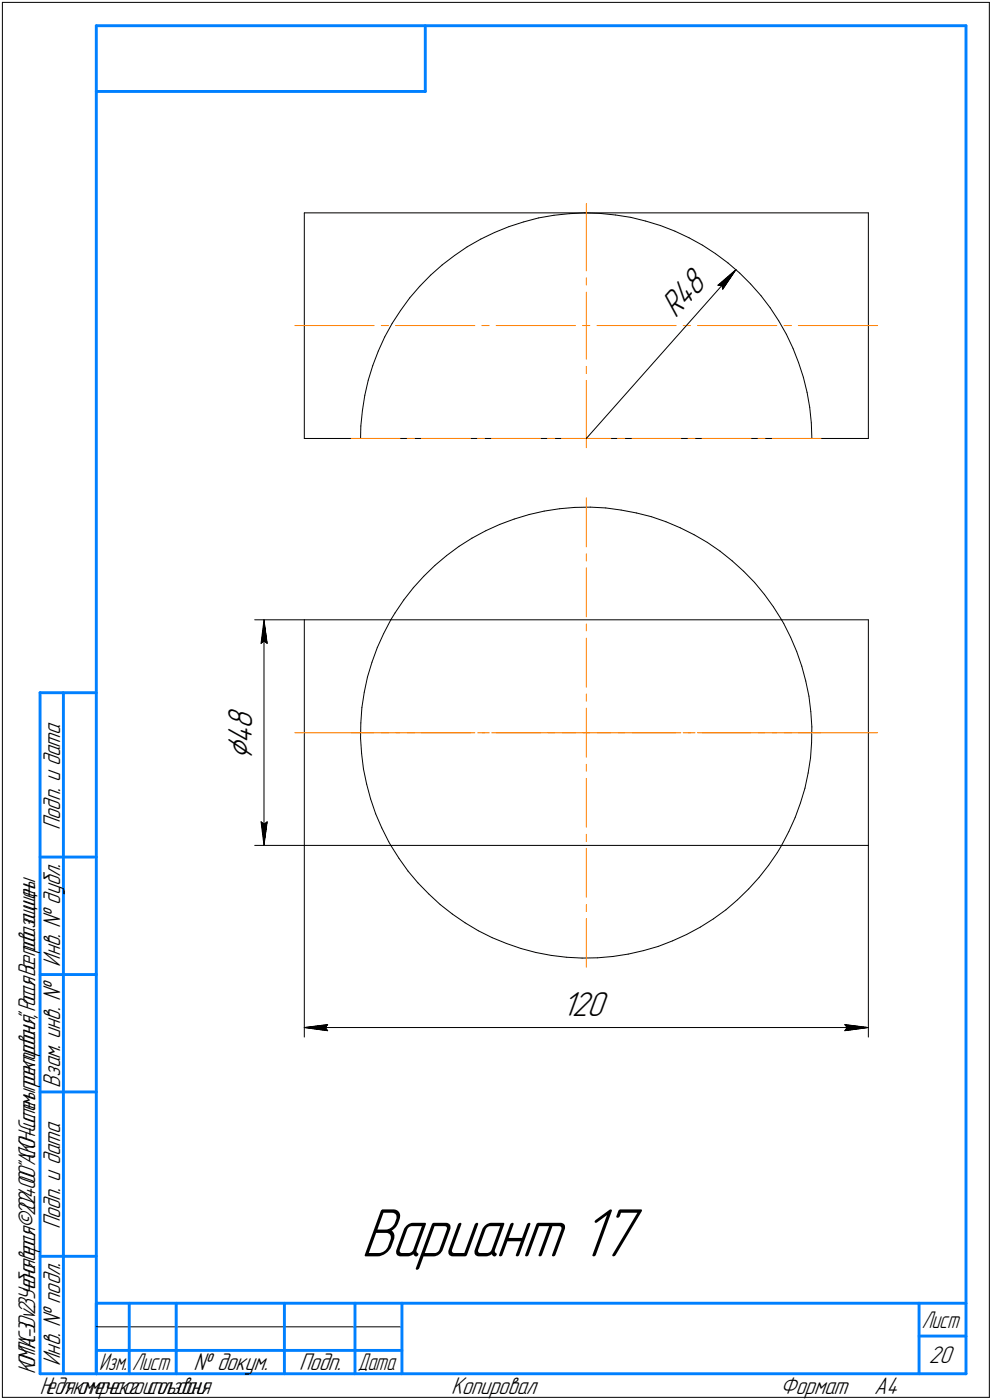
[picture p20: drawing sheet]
<svg xmlns="http://www.w3.org/2000/svg" width="211mm" height="298mm" viewBox="0 0 211 298" stroke-linecap="round" stroke-linejoin="round" font-family="sans-serif">
<defs><g id="words">
<text font-size="15.6" x="76.8" y="267.5">Вариант 17</text>
<text font-size="8.5" x="53.6" y="161.8" transform="rotate(-90 53.6 161.8)">⌀</text>
<g font-size="7.8">
<text x="143.8" y="68" transform="rotate(-48 143.8 68)">R48</text>
<text x="53.6" y="155.2" transform="rotate(-90 53.6 155.2)">8</text>
<text x="53.6" y="158.4" transform="rotate(-90 53.6 158.4)">4</text>
<text x="119.6" y="216.3">120</text>
</g>
<g font-size="5.5">
<text x="12.8" y="176.7" transform="rotate(-90 12.8 176.7)">Подп. и дата</text>
<text x="12.8" y="205.8" transform="rotate(-90 12.8 205.8)">Инв. № дубл.</text>
<text x="12.8" y="231.6" transform="rotate(-90 12.8 231.6)">Взам. инв. №</text>
<text x="12.8" y="261.7" transform="rotate(-90 12.8 261.7)">Подп. и дата</text>
<text x="12.8" y="290.8" transform="rotate(-90 12.8 290.8)">Инв. № подл.</text>
<text x="41.2" y="291.8">№ докум.</text>
<text x="63.6" y="291.8">Подп.</text>
<text x="197.6" y="290.3">20</text>
<text x="96" y="296.8">Копировал</text>
<text x="166" y="296.8">Формат</text>
<text x="186" y="296.8">A4</text>
</g>
<g font-size="5.4">
<text x="196.1" y="282.8">Лист</text>
<text x="7.5" y="292.5" transform="rotate(-90 7.5 292.5)">КОМПАС-3Dv23Учебнаяверсия©2024ООО&quot;АСКОН-Системыпроектирования&quot;,Россия.Всеправазащищены.</text>
<text x="21.1" y="291.8">Изм.</text>
<text x="28.1" y="291.8">Лист</text>
<text x="76.1" y="291.8">Дата</text>
<text x="8.5" y="296.7">Недлякоммерческогоиспользования</text>
</g>
</g></defs>
<g fill="none" stroke="#000" stroke-width=".21">
<path d="M.5 .5v297zM.5 .5h210zM210.5 .5v297zM64.7 45.3h120zM64.7 45.3v48.1zM91.6 58.6l2.5-2.2zM91.6 58.6l-2.3 2.4zM94.1 56.4l2.6-2zM96.7 54.4l2.7-1.9zM99.4 52.5l2.9-1.6zM102.3 50.9l2.9-1.4zM105.2 49.5l3.1-1.2z"/>
<path d="M108.3 48.3l3.1-1.1zM111.4 47.2l3.2-.8zM114.6 46.4l3.3-.6zM117.9 45.8l3.2-.3zM121.1 45.5l3.3-.2zM124.4 45.3l3.3 .1zM127.7 45.4l3.3 .4zM131 45.8l3.2 .5zM134.2 46.3l3.2 .8zM137.4 47.1l3.1 .9zM140.5 48l3.1 1.2zM143.6 49.2l3 1.4z"/>
<path d="M146.6 50.6l2.9 1.6zM149.5 52.2l2.7 1.8zM152.2 54l2.7 2zM154.9 56l2.5 2.1zM156.6 57.4l-2.8 4.2zM156.6 57.4l-31.9 36zM157.4 58.1l2.3 2.4zM184.7 45.3v48.1zM79.3 77.8l-1 3.1zM80.5 74.7l-1.2 3.1zM81.8 71.7l-1.3 3zM83.4 68.9l-1.6 2.8z"/>
<path d="M85.2 66.1l-1.8 2.8zM87.2 63.4l-2 2.7zM89.3 61l-2.1 2.4zM152.7 60.7l.9 .1zM152.7 60.7l3.9-3.3zM153.6 60.8l.2 .8zM159.7 60.5l2.2 2.4zM161.9 62.9l2 2.6zM163.9 65.5l1.8 2.8zM165.7 68.3l1.6 2.9zM167.3 71.2l1.4 3zM168.7 74.2l1.2 3z"/>
<path d="M169.9 77.2l1 3.1zM64.7 93.4h120zM76.8 90.7l-.1 2.7zM77.1 87.4l-.3 3.3zM77.6 84.2l-.5 3.2zM78.3 80.9l-.7 3.3zM170.9 80.3l.8 3.2zM171.7 83.5l.6 3.3zM172.3 86.8l.3 3.2zM172.6 90l.1 3.4zM95 118.3l2.6-2zM97.6 116.3l2.8-1.7z"/>
<path d="M100.4 114.6l2.9-1.6zM103.3 113l3-1.4zM106.3 111.6l3.1-1.1zM109.4 110.5l3.2-.9zM112.6 109.6l3.2-.8zM115.8 108.8l3.2-.5zM119 108.3l3.3-.3zM122.3 108h3.3zM125.6 108l3.3 .1zM128.9 108.1l3.2 .5zM132.1 108.6l3.3 .6zM135.4 109.2l3.2 .8z"/>
<path d="M138.6 110l3.1 1.1zM141.7 111.1l3 1.3zM144.7 112.4l3 1.4zM147.7 113.8l2.8 1.7zM150.5 115.5l2.7 1.8zM153.2 117.3l2.6 2.1zM155.8 119.4l2.4 2.2zM54.2 132h10.5zM55.5 137l.7-.5zM56.2 132l.6 5zM56.2 136.5l.6 .5zM56.2 132l-.7 5z"/>
<path d="M56.2 132v48zM64.7 132h18.4zM64.7 132v48zM80.3 137.9l-1.2 3.1zM81.6 134.9l-1.3 3zM83.1 132h83.2zM83.1 132l-1.5 2.9zM84 130.5l-.9 1.5zM85.9 127.7l-1.9 2.8zM87.9 125.1l-2 2.6zM90.1 122.7l2.4-2.3zM90.1 122.7l-2.2 2.4z"/>
<path d="M92.5 120.4l2.5-2.1zM158.2 121.6l2.3 2.4zM160.5 124l2.1 2.5zM162.6 126.5l1.9 2.7zM164.5 129.2l1.8 2.8zM166.3 132h18.4zM166.3 132l.4 .8zM166.7 132.8l1.5 2.9zM168.2 135.7l1.3 3zM169.5 138.7l1.1 3.1zM184.7 132v48zM76.7 157.2l.2 3.3z"/>
<path d="M76.8 153.9l-.1 3.3zM77 150.7l-.2 3.2zM77.5 147.4l-.5 3.3zM78.2 144.2l-.7 3.2zM79.1 141l-.9 3.2zM170.6 141.8l.8 3.2zM171.4 145l.7 3.2zM172.1 148.2l.4 3.3zM172.5 151.5l.2 3.3zM172.7 158.1l-.3 3.3zM172.7 154.8v3.3zM55.5 175l.7 5z"/>
<path d="M55.5 175l.7 .5zM56.2 175.5l.6-.5zM56.8 175l-.6 5zM76.9 160.5l.4 3.2zM77.3 163.7l.7 3.3zM78 167l.9 3.1zM78.9 170.1l1 3.2zM79.9 173.3l1.3 3zM81.2 176.3l1.5 2.9zM82.7 179.2l.4 .8zM167.8 177.1l-1.5 2.9zM169.2 174.1l-1.4 3z"/>
<path d="M170.3 171l-1.1 3.1zM171.3 167.8l-1 3.2zM171.9 164.6l-.6 3.2zM172.4 161.4l-.5 3.2zM54.2 180h10.5zM64.7 180h18.4zM64.7 180v40.8zM83.1 180h83.2zM83.1 180l1.8 2.8zM84.9 182.8l1.9 2.7zM86.8 185.5l2.1 2.5zM88.9 188l2.3 2.3z"/>
<path d="M91.2 190.3l2.4 2.3zM93.6 192.6l2.6 2zM96.2 194.6l2.7 1.9zM98.9 196.5l2.9 1.7zM101.8 198.2l2.9 1.4zM104.7 199.6l3.1 1.3zM146.1 199l2.9-1.6zM149 197.4l2.8-1.8zM151.8 195.6l2.6-1.9zM154.4 193.7l2.5-2.1zM156.9 191.6l2.4-2.3zM161.5 186.8l-2.2 2.5z"/>
<path d="M163.5 184.2l-2 2.6zM165.4 181.5l-1.9 2.7zM166.3 180h18.4zM166.3 180l-.9 1.5zM184.7 180v40.8zM64.7 218.8l5-.6zM64.7 218.8l5 .7zM64.7 218.8h120zM69.2 218.8l.5 .7zM69.7 218.2l-.5 .6zM107.8 200.9l3.1 1.1zM110.9 202l3.1 .8z"/>
<path d="M114 202.8l3.3 .6zM117.3 203.4l3.3 .4zM120.6 203.8l3.2 .2zM123.8 204l3.3-.1zM127.1 203.9l3.3-.2zM130.4 203.7l3.3-.6zM133.7 203.1l3.2-.7zM136.9 202.4l3.1-.9zM140 201.5l3.1-1.2zM143.1 200.3l3-1.3zM179.7 219.5l5-.7zM179.7 218.2l.5 .6z"/>
<path d="M179.7 218.2l5 .6zM180.2 218.8l-.5 .7zM.5 297.5h210zM20.5 282.5h65z"/>
</g>
<g fill="none" stroke="#ff8000" stroke-width=".21">
<path d="M124.7 43.3v14.4zM124.7 59.2v1.5zM62.7 69.3h16.9zM81.1 69.3h1.5zM84.2 69.3h16.8zM102.5 69.3h1.6zM105.6 69.3h16.8zM124 69.3h1.5zM124.7 78v1.5zM124.7 69.3v7.2zM124.7 62.2v7.1zM127 69.3h16.9z"/>
<path d="M145.3 69.3h1.6zM148.4 69.3h16.9zM166.8 69.3h1.6zM169.8 69.3h16.9zM74.7 93.4h10.4zM86.6 93.4h1.6zM89.6 93.4h10.5zM101.6 93.4h1.5zM104.6 93.4h10.4zM116.5 93.4h1.5zM119.5 93.4h5.2zM124.7 81v14.3z"/>
<path d="M124.7 93.4h5.2zM131.4 93.4h1.5zM134.5 93.4h10.3zM146.4 93.4h1.5zM149.4 93.4h10.4zM161.3 93.4h1.5zM164.3 93.4h10.4zM124.7 106v10.4zM124.7 117.9v1.5zM124.7 120.9v10.4zM124.7 132.9v1.4zM124.7 135.9v10.4z"/>
<path d="M62.7 156h16.9zM74.7 156h10.4zM81.1 156h1.5zM84.2 156h16.8zM86.6 156h1.6zM89.6 156h10.5zM101.6 156h1.5zM102.5 156h1.6zM104.6 156h10.4zM105.6 156h16.8zM116.5 156h1.5zM119.5 156h5.2z"/>
<path d="M124 156h1.5zM124.7 156v5.2zM124.7 147.8v1.5zM124.7 150.8v5.2zM124.7 156h5.2zM127 156h16.9zM131.4 156h1.5zM134.5 156h10.3zM145.3 156h1.6zM146.4 156h1.5zM148.4 156h16.9zM149.4 156h10.4z"/>
<path d="M161.3 156h1.5zM164.3 156h10.4zM166.8 156h1.6zM169.8 156h16.9zM124.7 177.6v1.6zM124.7 165.7v10.4zM124.7 162.7v1.5zM124.7 195.6v10.4zM124.7 192.6v1.5zM124.7 180.6v10.5z"/>
</g>
<g fill="#fff" stroke="#fff" stroke-width=".21">
<path d="M47.9 150.2h7.3zM47.9 150.3h7.3zM47.9 150.3h7.3zM47.9 150.4h7.3zM47.9 150.4h7.3zM47.9 150.5h7.3zM47.9 150.5h7.3zM47.9 150.6h7.3zM47.9 150.7h7.3zM47.9 150.7h7.3zM47.9 150.8h7.3zM47.9 150.8h7.3zM47.9 150.9h7.3zM47.9 150.9h7.3zM47.9 151h7.3zM47.9 151h7.3zM47.9 151.1h7.3zM47.9 151.2h7.3zM47.9 151.2h7.3zM47.9 151.3h7.3zM47.9 151.3h7.3zM47.9 151.4h7.3zM47.9 151.4h7.3zM47.9 151.5h7.3zM47.9 151.6h7.3zM47.9 151.6h7.3zM47.9 151.7h7.3zM47.9 151.7h7.3zM47.9 151.8h7.3zM47.9 151.8h7.3zM47.9 151.9h7.3zM47.9 151.9h7.3zM47.9 152h7.3zM47.9 152.1h7.3zM47.9 152.1h7.3zM47.9 152.2h7.3zM47.9 152.2h7.3zM47.9 152.3h7.3zM47.9 152.3h7.3zM47.9 152.4h7.3zM47.9 152.5h7.3zM47.9 152.5h7.3zM47.9 152.6h7.3zM47.9 152.6h7.3zM47.9 152.7h7.3zM47.9 152.7h7.3zM47.9 152.8h7.3zM47.9 152.9h7.3zM47.9 152.9h7.3zM47.9 153h7.3zM47.9 153h7.3zM47.9 153.1h7.3zM47.9 153.1h7.3zM47.9 153.2h7.3zM47.9 153.2h7.3zM47.9 153.3h7.3zM47.9 153.4h7.3zM47.9 153.4h7.3zM47.9 153.5h7.3zM47.9 153.5h7.3zM47.9 153.6h7.3zM47.9 153.6h7.3zM47.9 153.7h7.3zM47.9 153.8h7.3zM47.9 153.8h7.3zM47.9 153.9h7.3zM47.9 153.9h7.3zM47.9 154h7.3zM47.9 154h7.3zM47.9 154.1h7.3zM47.9 154.1h7.3zM47.9 154.2h7.3zM47.9 154.3h7.3zM47.9 154.3h7.3zM47.9 154.4h7.3zM47.9 154.4h7.3zM47.9 154.5h7.3zM47.9 154.5h7.3zM47.9 154.6h7.3zM47.9 154.7h7.3zM47.9 154.7h7.3zM47.9 154.8h7.3zM47.9 154.8h7.3zM47.9 154.9h7.3zM47.9 154.9h7.3zM47.9 155h7.3zM47.9 155.1h7.3zM47.9 155.1h7.3zM47.9 155.2h7.3zM47.9 155.2h7.3zM47.9 155.3h7.3zM47.9 155.3h7.3zM47.9 155.4h7.3zM47.9 155.4h7.3zM47.9 155.5h7.3zM47.9 155.6h7.3zM47.9 155.6h7.3zM47.9 155.7h7.3zM47.9 155.7h7.3zM47.9 155.8h7.3zM47.9 155.8h7.3zM47.9 155.9h7.3zM47.9 156h7.3zM47.9 156h7.3zM47.9 156.1h7.3zM47.9 156.1h7.3zM47.9 156.2h7.3zM47.9 156.2h7.3zM47.9 156.3h7.3zM47.9 156.4h7.3zM47.9 156.4h7.3zM47.9 156.5h7.3zM47.9 156.5h7.3zM47.9 156.6h7.3zM47.9 156.6h7.3zM47.9 156.7h7.3zM47.9 156.7h7.3zM47.9 156.8h7.3zM47.9 156.9h7.3zM47.9 156.9h7.3zM47.9 157h7.3zM47.9 157h7.3zM47.9 157.1h7.3zM47.9 157.1h7.3zM47.9 157.2h7.3zM47.9 157.3h7.3zM47.9 157.3h7.3zM47.9 157.4h7.3zM47.9 157.4h7.3zM47.9 157.5h7.3zM47.9 157.5h7.3zM47.9 157.6h7.3zM47.9 157.6h7.3zM47.9 157.7h7.3zM47.9 157.8h7.3zM47.9 157.8h7.3zM47.9 157.9h7.3zM47.9 157.9h7.3zM47.9 158h7.3zM47.9 158h7.3zM47.9 158.1h7.3zM47.9 158.2h7.3zM47.9 158.2h7.3zM47.9 158.3h7.3zM47.9 158.3h7.3zM47.9 158.4h7.3zM47.9 158.4h7.3zM47.9 158.5h7.3zM47.9 158.6h7.3zM47.9 158.6h7.3zM47.9 158.7h7.3zM47.9 158.7h7.3zM47.9 158.8h7.3zM47.9 158.8h7.3zM47.9 158.9h7.3zM47.9 158.9h7.3zM47.9 159h7.3zM47.9 159.1h7.3zM47.9 159.1h7.3zM47.9 159.2h7.3zM47.9 159.2h7.3zM47.9 159.3h7.3zM47.9 159.3h7.3zM47.9 159.4h7.3zM47.9 159.5h7.3zM47.9 159.5h7.3zM47.9 159.6h7.3zM47.9 159.6h7.3zM47.9 159.7h7.3zM47.9 159.7h7.3zM47.9 159.8h7.3zM47.9 159.9h7.3zM47.9 159.9h7.3zM47.9 160h7.3zM47.9 160h7.3zM47.9 160.1h7.3zM47.9 160.1h7.3zM47.9 160.2h7.3zM47.9 160.2h7.3zM47.9 160.3h7.3zM47.9 160.4h7.3zM47.9 160.4h7.3zM47.9 160.5h7.3zM47.9 160.5h7.3zM47.9 160.6h7.3zM47.9 160.6h7.3zM47.9 160.7h7.3zM47.9 160.8h7.3zM47.9 160.8h7.3zM47.9 160.9h7.3zM47.9 160.9h7.3zM47.9 161h7.3zM47.9 161h7.3zM47.9 161.1h7.3zM47.9 161.1h7.3zM47.9 161.2h7.3zM47.9 161.3h7.3zM47.9 161.3h7.3zM47.9 161.4h7.3zM47.9 161.4h7.3zM47.9 161.5h7.3zM47.9 161.5h7.3zM47.9 161.6h7.3zM47.9 161.7h7.3zM47.9 161.7h7.3z"/>
<path d="M56.1 132.1h.2zM56.1 132.2h.2zM56 132.2h.3zM56 132.3h.3zM56 132.4h.4zM56 132.4h.4zM56 132.5h.4zM55.9 132.5h.5zM55.9 132.6h.5zM55.9 132.6h.6zM55.9 132.7h.6zM55.9 132.8h.7zM55.8 132.8h.8zM55.8 132.9h.8zM55.8 132.9h.8zM55.8 133h.8zM55.8 133h.9zM55.7 133.1h1zM55.7 133.2h1zM55.7 133.2h1zM55.7 133.3h1.1zM55.7 133.3h1.1zM55.6 133.4h1.2zM55.6 133.4h1.2zM55.6 133.5h1.2zM55.5 133.5h1.4zM55.5 133.6h1.4zM55.5 133.7h1.5zM55.5 133.7h1.5zM55.4 133.8h1.6zM55.4 133.8h1.6zM55.4 133.9h1.6zM55.4 133.9h1.6zM55.4 134h1.6zM55.4 134.1h1.6zM55.4 134.1h1.6zM55.4 134.2h1.6zM55.4 134.2h1.6zM55.4 134.3h1.7zM55.4 134.3h1.7zM55.4 134.4h1.7zM55.4 134.5h1.7zM55.4 134.5h1.7zM55.4 134.6h1.7zM55.4 134.6h1.7zM55.4 134.7h1.7zM55.3 134.7h1.8zM55.3 134.8h1.8zM55.3 134.8h1.8zM55.3 134.9h1.8zM55.3 135h1.8zM55.3 135h1.8zM55.3 135.1h1.8zM55.3 135.1h1.8zM55.3 135.2h1.9zM55.3 135.2h1.9zM55.3 135.3h1.9zM55.3 135.4h1.9zM55.3 135.4h1.9zM55.3 135.5h1.9zM55.3 135.5h1.9zM55.3 135.6h1.9zM55.2 135.6h2zM55.2 135.7h2zM55.2 135.7h2zM55.2 135.8h2zM55.2 135.9h2zM55.2 135.9h2zM55.2 136h2zM55.2 136h2zM55.2 136.1h2zM55.1 136.1h2.2zM55.1 136.2h2.2zM55.1 136.3h2.2zM55.1 136.3h2.2zM55.1 136.4h2.2zM55.1 136.4h2.2zM55.1 136.5h2.2zM55.1 136.5h2.2zM55.1 136.6h2.2zM55.1 136.7h2.2zM55.1 136.7h2.2zM55.1 136.8h2.2zM55.1 136.8h2.2zM55.1 136.9h2.2zM55.1 136.9h2.2zM55.1 137h2.2zM55 137h2.4zM55 137.1h2.4zM55 137.2h2.4zM55 137.2h2.4zM55 137.3h2.4zM55 137.3h2.4zM55 137.4h2.4zM55 137.4h2.4z"/>
<path d="M55 174.5h2.4zM55 174.5h2.4zM55 174.6h2.4zM55 174.6h2.4zM55 174.7h2.4zM55 174.8h2.4zM55 174.8h2.4zM55 174.9h2.4zM55 174.9h2.4zM55.1 175h2.2zM55.1 175h2.2zM55.1 175.1h2.2zM55.1 175.1h2.2zM55.1 175.2h2.2zM55.1 175.3h2.2zM55.1 175.3h2.2zM55.1 175.4h2.2zM55.1 175.4h2.2zM55.1 175.5h2.2zM55.1 175.5h2.2zM55.1 175.6h2.2zM55.1 175.7h2.2zM55.1 175.7h2.2zM55.1 175.8h2.2zM55.1 175.8h2.2zM55.2 175.9h2zM55.2 175.9h2zM55.2 176h2zM55.2 176.1h2zM55.2 176.1h2zM55.2 176.2h2zM55.2 176.2h2zM55.2 176.3h2zM55.2 176.3h2zM55.3 176.4h1.9zM55.3 176.4h1.9zM55.3 176.5h1.9zM55.3 176.6h1.9zM55.3 176.6h1.9zM55.3 176.7h1.9zM55.3 176.7h1.9zM55.3 176.8h1.9zM55.3 176.8h1.8zM55.3 176.9h1.8zM55.3 177h1.8zM55.3 177h1.8zM55.3 177.1h1.8zM55.3 177.1h1.8zM55.3 177.2h1.8zM55.3 177.2h1.8zM55.4 177.3h1.7zM55.4 177.3h1.7zM55.4 177.4h1.7zM55.4 177.5h1.7zM55.4 177.5h1.7zM55.4 177.6h1.7zM55.4 177.6h1.7zM55.4 177.7h1.7zM55.4 177.7h1.6zM55.4 177.8h1.6zM55.4 177.9h1.6zM55.4 177.9h1.6zM55.4 178h1.6zM55.4 178h1.6zM55.4 178.1h1.6zM55.4 178.1h1.6zM55.4 178.2h1.6zM55.5 178.3h1.5zM55.5 178.3h1.5zM55.5 178.4h1.4zM55.5 178.4h1.4zM55.6 178.5h1.2zM55.6 178.5h1.2zM55.6 178.6h1.2zM55.7 178.6h1.1zM55.7 178.7h1.1zM55.7 178.8h1zM55.7 178.8h1zM55.7 178.9h1zM55.8 178.9h.9zM55.8 179h.8zM55.8 179h.8zM55.8 179.1h.8zM55.8 179.2h.8zM55.9 179.2h.7zM55.9 179.3h.6zM55.9 179.3h.6zM55.9 179.4h.5zM55.9 179.4h.5zM56 179.5h.4zM56 179.5h.4zM56 179.6h.4zM56 179.7h.3zM56 179.7h.3zM56.1 179.8h.2zM56.1 179.8h.2z"/>
<path d="M119.5 210.7h10.4zM119.5 210.7h10.4zM119.5 210.8h10.4zM119.5 210.8h10.4zM119.5 210.9h10.4zM119.5 210.9h10.4zM119.5 211h10.4zM119.5 211h10.4zM119.5 211.1h10.4zM119.5 211.2h10.4zM119.5 211.2h10.4zM119.5 211.3h10.4zM119.5 211.3h10.4zM119.5 211.4h10.4zM119.5 211.4h10.4zM119.5 211.5h10.4zM119.5 211.6h10.4zM119.5 211.6h10.4zM119.5 211.7h10.4zM119.5 211.7h10.4zM119.5 211.8h10.4zM119.5 211.8h10.4zM119.5 211.9h10.4zM119.5 211.9h10.4zM119.5 212h10.4zM119.5 212.1h10.4zM119.5 212.1h10.4zM119.5 212.2h10.4zM119.5 212.2h10.4zM119.5 212.3h10.4zM119.5 212.3h10.4zM119.5 212.4h10.4zM119.5 212.5h10.4zM119.5 212.5h10.4zM119.5 212.6h10.4zM119.5 212.6h10.4zM119.5 212.7h10.4zM119.5 212.7h10.4zM119.5 212.8h10.4zM119.5 212.9h10.4zM119.5 212.9h10.4zM119.5 213h10.4zM119.5 213h10.4zM119.5 213.1h10.4zM119.5 213.1h10.4zM119.5 213.2h10.4zM119.5 213.2h10.4zM119.5 213.3h10.4zM119.5 213.4h10.4zM119.5 213.4h10.4zM119.5 213.5h10.4zM119.5 213.5h10.4zM119.5 213.6h10.4zM119.5 213.6h10.4zM119.5 213.7h10.4zM119.5 213.8h10.4zM119.5 213.8h10.4zM119.5 213.9h10.4zM119.5 213.9h10.4zM119.5 214h10.4zM119.5 214h10.4zM119.5 214.1h10.4zM119.5 214.2h10.4zM119.5 214.2h10.4zM119.5 214.3h10.4zM119.5 214.3h10.4zM119.5 214.4h10.4zM119.5 214.4h10.4zM119.5 214.5h10.4zM119.5 214.5h10.4zM119.5 214.6h10.4zM119.5 214.7h10.4zM119.5 214.7h10.4zM119.5 214.8h10.4zM119.5 214.8h10.4zM119.5 214.9h10.4zM119.5 214.9h10.4zM119.5 215h10.4zM119.5 215.1h10.4zM119.5 215.1h10.4zM119.5 215.2h10.4zM119.5 215.2h10.4zM119.5 215.3h10.4zM119.5 215.3h10.4zM119.5 215.4h10.4zM119.5 215.4h10.4zM119.5 215.5h10.4zM119.5 215.6h10.4zM119.5 215.6h10.4zM119.5 215.7h10.4zM119.5 215.7h10.4zM119.5 215.8h10.4zM119.5 215.8h10.4zM119.5 215.9h10.4zM119.5 216h10.4zM119.5 216h10.4zM119.5 216.1h10.4zM119.5 216.1h10.4zM119.5 216.2h10.4zM119.5 216.2h10.4zM119.5 216.3h10.4zM119.5 216.4h10.4zM119.5 216.4h10.4zM119.5 216.5h10.4zM119.5 216.5h10.4zM119.5 216.6h10.4zM119.5 216.6h10.4zM119.5 216.7h10.4zM119.5 216.7h10.4zM119.5 216.8h10.4zM119.5 216.9h10.4zM119.5 216.9h10.4zM119.5 217h10.4zM119.5 217h10.4zM119.5 217.1h10.4zM119.5 217.1h10.4zM119.5 217.2h10.4zM119.5 217.3h10.4zM119.5 217.3h10.4zM119.5 217.4h10.4zM119.5 217.4h10.4zM119.5 217.5h10.4zM119.5 217.5h10.4zM119.5 217.6h10.4zM119.5 217.6h10.4zM119.5 217.7h10.4z"/>
<path d="M69.8 217.6h.4zM69.4 217.6h.8zM69 217.7h1.2zM68.6 217.8h1.6zM68.2 217.8h2zM67.7 217.9h2.5zM67.3 217.9h2.9zM66.9 218h3.3zM66.5 218h3.7zM66.4 218.1h3.8zM66.3 218.2h3.9zM66.1 218.2h4.1zM66 218.3h4.2zM65.9 218.3h4.3zM65.7 218.4h4.5zM65.6 218.4h4.6zM65.4 218.5h4.8zM65.3 218.6h4.9zM65.2 218.6h5zM65 218.7h5.2zM64.9 218.7h5.3zM64.7 218.8h5.5zM64.9 218.8h5.3zM65 218.9h5.2zM65.2 218.9h5zM65.3 219h4.9zM65.4 219.1h4.8zM65.6 219.1h4.6zM65.7 219.2h4.5zM65.9 219.2h4.3zM66 219.3h4.2zM66.1 219.3h4.1zM66.3 219.4h3.9zM66.4 219.5h3.8zM66.5 219.5h3.7zM66.9 219.6h3.3zM67.3 219.6h2.9zM67.7 219.7h2.5zM68.2 219.7h2zM68.6 219.8h1.6zM69 219.9h1.2zM69.4 219.9h.8zM69.8 220h.4z"/>
<path d="M179.2 217.6h.5zM179.2 217.6h.9zM179.2 217.7h1.3zM179.2 217.8h1.7zM179.2 217.8h2.1zM179.2 217.9h2.5zM179.2 217.9h2.9zM179.2 218h3.3zM179.2 218h3.7zM179.2 218.1h3.9zM179.2 218.2h4zM179.2 218.2h4.2zM179.2 218.3h4.3zM179.2 218.3h4.5zM179.2 218.4h4.6zM179.2 218.4h4.8zM179.2 218.5h4.9zM179.2 218.6h5zM179.2 218.6h5.1zM179.2 218.7h5.3zM179.2 218.7h5.4zM179.2 218.8h5.5zM179.2 218.8h5.4zM179.2 218.9h5.3zM179.2 218.9h5.1zM179.2 219h5zM179.2 219.1h4.9zM179.2 219.1h4.8zM179.2 219.2h4.6zM179.2 219.2h4.5zM179.2 219.3h4.3zM179.2 219.3h4.2zM179.2 219.4h4zM179.2 219.5h3.9zM179.2 219.5h3.7zM179.2 219.6h3.3zM179.2 219.6h2.9zM179.2 219.7h2.5zM179.2 219.7h2.1zM179.2 219.8h1.7zM179.2 219.9h1.3zM179.2 219.9h.9zM179.2 220h.5z"/>
<path d="M156.5 57.5h.1zM156.4 57.5h.2zM156.2 57.6h.3zM156.1 57.6h.4zM156 57.7h.5zM155.9 57.7h.6zM155.8 57.8h.7zM155.7 57.9h.8zM155.6 57.9h.8zM155.4 58h1zM155.3 58h1.1zM155.2 58.1h1.2zM155.1 58.1h1.3zM155 58.2h1.3zM154.8 58.3h1.5zM154.8 58.3h1.5zM154.7 58.4h1.5zM154.7 58.4h1.5zM154.6 58.5h1.6zM154.5 58.5h1.7zM154.5 58.6h1.7zM154.4 58.6h1.7zM154.3 58.7h1.8zM154.3 58.8h1.8zM154.2 58.8h1.9zM154.1 58.9h2zM154.1 58.9h2zM154 59h2zM154 59h2zM153.9 59.1h2.1zM153.8 59.2h2.2zM153.8 59.2h2.2zM153.7 59.3h2.2zM153.6 59.3h2.3zM153.6 59.4h2.2zM153.5 59.4h2.3zM153.4 59.5h2.4zM153.4 59.5h2.3zM153.3 59.6h2.4zM153.2 59.7h2.5zM153.2 59.7h2.4zM153.1 59.8h2.5zM153.1 59.8h2.5zM153 59.9h2.5zM152.9 59.9h2.5zM152.9 60h2.5zM152.8 60.1h2.6zM152.7 60.1h2.6zM152.7 60.2h2.6zM152.6 60.2h2.7zM152.6 60.3h2.6zM152.5 60.3h2.7zM152.4 60.4h2.8zM152.3 60.5h2.8zM152.3 60.5h2.8zM152.2 60.6h2.9zM152.2 60.6h2.8zM152.1 60.7h2.9zM152 60.7h2.9zM152.1 60.8h2.8zM152.2 60.8h2.7zM152.2 60.9h2.6zM152.3 61h2.5zM152.3 61h2.5zM152.4 61.1h2.3zM152.5 61.1h2.2zM152.6 61.2h2.1zM152.6 61.2h2zM152.7 61.3h1.8zM152.7 61.4h1.8zM152.8 61.4h1.7zM152.9 61.5h1.5zM152.9 61.5h1.5zM153 61.6h1.4zM153.1 61.6h1.2zM153.1 61.7h1.2zM153.2 61.8h1.1zM153.2 61.8h1zM153.3 61.9h.9zM153.4 61.9h.7zM153.4 62h.7zM153.5 62h.6zM153.5 62.1h.5zM153.6 62.1h.4zM153.6 62.2h.4zM153.7 62.3h.2zM153.8 62.3h.1z"/>
<path d="M147.2 55.8h.1zM147.1 55.9h.2zM147 55.9h.4zM147 56h.4zM146.9 56h.6zM146.9 56.1h.6zM146.8 56.2h.8zM146.8 56.2h.9zM146.8 56.3h1zM146.7 56.3h1.1zM146.6 56.4h1.3zM146.6 56.4h1.3zM146.5 56.5h1.5zM146.5 56.6h1.6zM146.4 56.6h1.7zM146.4 56.7h1.8zM146.3 56.7h2zM146.3 56.8h2zM146.2 56.8h2.2zM146.2 56.9h2.2zM146.1 57h2.4zM146.1 57h2.5zM146 57.1h2.7zM146 57.1h2.7zM145.9 57.2h2.9zM145.9 57.2h2.9zM145.9 57.3h3zM145.8 57.3h3.2zM145.7 57.4h3.3zM145.7 57.5h3.4zM145.6 57.5h3.6zM145.6 57.6h3.6zM145.5 57.6h3.8zM145.5 57.7h3.9zM145.4 57.7h4zM145.4 57.8h4.1zM145.3 57.9h4.2zM145.3 57.9h4.3zM145.2 58h4.5zM145.2 58h4.5zM145.1 58.1h4.7zM145.1 58.1h4.8zM145 58.2h4.9zM144.9 58.3h5.1zM144.9 58.3h5.1zM144.9 58.4h5.2zM144.8 58.4h5.4zM144.8 58.5h5.5zM144.7 58.5h5.6zM144.7 58.6h5.7zM144.6 58.6h5.8zM144.6 58.7h5.9zM144.6 58.8h5.9zM144.5 58.8h6.2zM144.4 58.9h6.3zM144.4 58.9h6.4zM144.3 59h6.5zM144.3 59h6.6zM144.2 59.1h6.7zM144.2 59.2h6.8zM144.1 59.2h6.9zM144.1 59.3h7.1zM144 59.3h7.2zM144 59.4h7.3zM143.9 59.4h7.4zM143.9 59.5h7.5zM143.8 59.5h7.6zM143.8 59.6h7.7zM143.7 59.7h7.9zM143.7 59.7h8zM143.7 59.8h8zM143.6 59.8h8.2zM143.5 59.9h8.3zM143.5 59.9h8.4zM143.4 60h8.5zM143.4 60.1h8.6zM143.3 60.1h8.8zM143.3 60.2h8.9zM143.2 60.2h9zM143.2 60.3h9.1zM143.1 60.3h9.2zM143.1 60.4h9.3zM143 60.5h9.5zM143 60.5h9.5zM142.9 60.6h9.6zM142.9 60.6h9.6zM142.8 60.7h9.6zM142.7 60.7h9.6zM142.7 60.8h9.6zM142.7 60.8h9.5zM142.6 60.9h9.6zM142.6 61h9.5zM142.5 61h9.6zM142.5 61.1h9.6zM142.4 61.1h9.6zM142.4 61.2h9.5zM142.3 61.2h9.6zM142.3 61.3h9.5zM142.2 61.4h9.6zM142.2 61.4h9.5zM142.1 61.5h9.6zM142.1 61.5h9.5zM142 61.6h9.6zM142 61.6h9.6zM141.9 61.7h9.6zM141.9 61.8h9.5zM141.8 61.8h9.6zM141.8 61.9h9.5zM141.7 61.9h9.6zM141.7 62h9.5zM141.6 62h9.6zM141.6 62.1h9.5zM141.5 62.1h9.6zM141.4 62.2h9.6zM141.4 62.3h9.6zM141.4 62.3h9.5zM141.3 62.4h9.6zM141.3 62.4h9.5zM141.2 62.5h9.6zM141.2 62.5h9.5zM141.1 62.6h9.6zM141.1 62.7h9.6zM141 62.7h9.6zM141 62.8h9.5zM140.9 62.8h9.6zM140.9 62.9h9.5zM140.8 62.9h9.6zM140.8 63h9.5zM140.7 63h9.6zM140.7 63.1h9.5zM140.6 63.2h9.6zM140.5 63.2h9.6zM140.5 63.3h9.6zM140.5 63.3h9.5zM140.4 63.4h9.6zM140.4 63.4h9.5zM140.3 63.5h9.6zM140.3 63.6h9.5zM140.2 63.6h9.5zM140.2 63.7h9.5zM140.1 63.7h9.6zM140.1 63.8h9.5zM140 63.8h9.6zM140 63.9h9.5zM139.9 64h9.6zM139.9 64h9.5zM139.8 64.1h9.6zM139.8 64.1h9.5zM139.7 64.2h9.5zM139.6 64.2h9.6zM139.8 64.3h9.4zM139.8 64.3h9.3zM139.9 64.4h9.2zM139.9 64.5h9.1zM140 64.5h9zM140 64.6h8.9zM140.1 64.6h8.7zM140.2 64.7h8.6zM140.3 64.7h8.4zM140.3 64.8h8.4zM140.4 64.9h8.3zM140.4 64.9h8.2zM140.5 65h8.1zM140.5 65h8zM140.6 65.1h7.8zM140.7 65.1h7.7zM140.8 65.2h7.5zM140.8 65.2h7.5zM140.9 65.3h7.4zM140.9 65.4h7.3zM141 65.4h7.2zM141.1 65.5h7zM141.1 65.5h7zM141.2 65.6h6.8zM141.2 65.6h6.7zM141.3 65.7h6.6zM141.4 65.8h6.4zM141.4 65.8h6.4zM141.5 65.9h6.3zM141.6 65.9h6.1zM141.6 66h6.1zM141.7 66h5.9zM141.7 66.1h5.8zM141.8 66.2h5.7zM141.9 66.2h5.5zM142 66.3h5.4zM142 66.3h5.3zM142.1 66.4h5.2zM142.1 66.4h5.2zM142.2 66.5h5zM142.2 66.5h5zM142.3 66.6h4.8zM142.4 66.7h4.6zM142.5 66.7h4.5zM142.5 66.8h4.4zM142.6 66.8h4.3zM142.6 66.9h4.3zM142.7 66.9h4.1zM142.7 67h4.1zM142.8 67.1h3.9zM142.9 67.1h3.7zM143 67.2h3.6zM143 67.2h3.5zM143.1 67.3h3.4zM143.1 67.3h3.3zM143.2 67.4h3.2zM143.3 67.5h3.1zM143.3 67.5h3zM143.4 67.6h2.8zM143.5 67.6h2.7zM143.5 67.7h2.6zM143.6 67.7h2.5zM143.7 67.8h2.3zM143.7 67.8h2.3zM143.8 67.9h2.1zM143.8 68h2.1zM143.9 68h2zM144 68.1h1.8zM144 68.1h1.7zM144.1 68.2h1.6zM144.2 68.2h1.4zM144.2 68.3h1.4zM144.3 68.4h1.2zM144.3 68.4h1.2zM144.4 68.5h1.1zM144.5 68.5h.9zM144.6 68.6h.7zM144.6 68.6h.7zM144.7 68.7h.5zM144.7 68.7h.5zM144.8 68.8h.3zM144.8 68.9h.3zM144.9 68.9h.1z"/>
<path d="M76.8 256.3h60.5zM76.8 256.4h60.5zM76.8 256.4h60.5zM76.8 256.5h60.5zM76.8 256.5h60.5zM76.8 256.6h60.5zM76.8 256.7h60.5zM76.8 256.7h60.5zM76.8 256.8h60.5zM76.8 256.8h60.5zM76.8 256.9h60.5zM76.8 256.9h60.5zM76.8 257h60.5zM76.8 257h60.5zM76.8 257.1h60.5zM76.8 257.2h60.5zM76.8 257.2h60.5zM76.8 257.3h60.5zM76.8 257.3h60.5zM76.8 257.4h60.5zM76.8 257.4h60.5zM76.8 257.5h60.5zM76.8 257.6h60.5zM76.8 257.6h60.5zM76.8 257.7h60.5zM76.8 257.7h60.5zM76.8 257.8h60.5zM76.8 257.8h60.5zM76.8 257.9h60.5zM76.8 258h60.5zM76.8 258h60.5zM76.8 258.1h60.5zM76.8 258.1h60.5zM76.8 258.2h60.5zM76.8 258.2h60.5zM76.8 258.3h60.5zM76.8 258.3h60.5zM76.8 258.4h60.5zM76.8 258.5h60.5zM76.8 258.5h60.5zM76.8 258.6h60.5zM76.8 258.6h60.5zM76.8 258.7h60.5zM76.8 258.7h60.5zM76.8 258.8h60.5zM76.8 258.9h60.5zM76.8 258.9h60.5zM76.8 259h60.5zM76.8 259h60.5zM76.8 259.1h60.5zM76.8 259.1h60.5zM76.8 259.2h60.5zM76.8 259.2h60.5zM76.8 259.3h60.5zM76.8 259.4h60.5zM76.8 259.4h60.5zM76.8 259.5h60.5zM76.8 259.5h60.5zM76.8 259.6h60.5zM76.8 259.6h60.5zM76.8 259.7h60.5zM76.8 259.8h60.5zM76.8 259.8h60.5zM76.8 259.9h60.5zM76.8 259.9h60.5zM76.8 260h60.5zM76.8 260h60.5zM76.8 260.1h60.5zM76.8 260.2h60.5zM76.8 260.2h60.5zM76.8 260.3h60.5zM76.8 260.3h60.5zM76.8 260.4h60.5zM76.8 260.4h60.5zM76.8 260.5h60.5zM76.8 260.5h60.5zM76.8 260.6h60.5zM76.8 260.7h60.5zM76.8 260.7h60.5zM76.8 260.8h60.5zM76.8 260.8h60.5zM76.8 260.9h60.5zM76.8 260.9h60.5zM76.8 261h60.5zM76.8 261.1h60.5zM76.8 261.1h60.5zM76.8 261.2h60.5zM76.8 261.2h60.5zM76.8 261.3h60.5zM76.8 261.3h60.5zM76.8 261.4h60.5zM76.8 261.5h60.5zM76.8 261.5h60.5zM76.8 261.6h60.5zM76.8 261.6h60.5zM76.8 261.7h60.5zM76.8 261.7h60.5zM76.8 261.8h60.5zM76.8 261.8h60.5zM76.8 261.9h60.5zM76.8 262h60.5zM76.8 262h60.5zM76.8 262.1h60.5zM76.8 262.1h60.5zM76.8 262.2h60.5zM76.8 262.2h60.5zM76.8 262.3h60.5zM76.8 262.4h60.5zM76.8 262.4h60.5zM76.8 262.5h60.5zM76.8 262.5h60.5zM76.8 262.6h60.5zM76.8 262.6h60.5zM76.8 262.7h60.5zM76.8 262.7h60.5zM76.8 262.8h60.5zM76.8 262.9h60.5zM76.8 262.9h60.5zM76.8 263h60.5zM76.8 263h60.5zM76.8 263.1h60.5zM76.8 263.1h60.5zM76.8 263.2h60.5zM76.8 263.3h60.5zM76.8 263.3h60.5zM76.8 263.4h60.5zM76.8 263.4h60.5zM76.8 263.5h60.5zM76.8 263.5h60.5zM76.8 263.6h60.5zM76.8 263.7h60.5zM76.8 263.7h60.5zM76.8 263.8h60.5zM76.8 263.8h60.5zM76.8 263.9h60.5zM76.8 263.9h60.5zM76.8 264h60.5zM76.8 264h60.5zM76.8 264.1h60.5zM76.8 264.2h60.5zM76.8 264.2h60.5zM76.8 264.3h60.5zM76.8 264.3h60.5zM76.8 264.4h60.5zM76.8 264.4h60.5zM76.8 264.5h60.5zM76.8 264.6h60.5zM76.8 264.6h60.5zM76.8 264.7h60.5zM76.8 264.7h60.5zM76.8 264.8h60.5zM76.8 264.8h60.5zM76.8 264.9h60.5zM76.8 265h60.5zM76.8 265h60.5zM76.8 265.1h60.5zM76.8 265.1h60.5zM76.8 265.2h60.5zM76.8 265.2h60.5zM76.8 265.3h60.5zM76.8 265.3h60.5zM76.8 265.4h60.5zM76.8 265.5h60.5zM76.8 265.5h60.5zM76.8 265.6h60.5zM76.8 265.6h60.5zM76.8 265.7h60.5zM76.8 265.7h60.5zM76.8 265.8h60.5zM76.8 265.9h60.5zM76.8 265.9h60.5zM76.8 266h60.5zM76.8 266h60.5zM76.8 266.1h60.5zM76.8 266.1h60.5zM76.8 266.2h60.5zM76.8 266.2h60.5zM76.8 266.3h60.5zM76.8 266.4h60.5zM76.8 266.4h60.5zM76.8 266.5h60.5zM76.8 266.5h60.5zM76.8 266.6h60.5zM76.8 266.6h60.5zM76.8 266.7h60.5zM76.8 266.8h60.5zM76.8 266.8h60.5zM76.8 266.9h60.5zM76.8 266.9h60.5zM76.8 267h60.5zM76.8 267h60.5zM76.8 267.1h60.5zM76.8 267.2h60.5zM76.8 267.2h60.5zM76.8 267.3h60.5zM76.8 267.3h60.5zM76.8 267.4h60.5zM76.8 267.4h60.5zM76.8 267.5h60.5zM76.8 267.5h60.5zM76.8 267.6h60.5zM76.8 267.7h60.5zM76.8 267.7h60.5zM76.8 267.8h60.5zM76.8 267.8h60.5zM76.8 267.9h60.5zM76.8 267.9h60.5zM76.8 268h60.5zM76.8 268.1h60.5zM76.8 268.1h60.5zM76.8 268.2h60.5zM76.8 268.2h60.5zM76.8 268.3h60.5zM76.8 268.3h60.5zM76.8 268.4h60.5zM76.8 268.4h60.5zM76.8 268.5h60.5zM76.8 268.6h60.5zM76.8 268.6h60.5zM76.8 268.7h60.5zM76.8 268.7h60.5zM76.8 268.8h60.5zM76.8 268.8h60.5zM76.8 268.9h60.5zM76.8 269h60.5zM76.8 269h60.5zM76.8 269.1h60.5zM76.8 269.1h60.5zM76.8 269.2h60.5zM76.8 269.2h60.5zM76.8 269.3h60.5zM76.8 269.4h60.5zM76.8 269.4h60.5zM76.8 269.5h60.5zM76.8 269.5h60.5zM76.8 269.6h60.5zM76.8 269.6h60.5zM76.8 269.7h60.5zM76.8 269.7h60.5zM76.8 269.8h60.5zM76.8 269.9h60.5zM76.8 269.9h60.5zM76.8 270h60.5zM76.8 270h60.5zM76.8 270.1h60.5zM76.8 270.1h60.5zM76.8 270.2h60.5zM76.8 270.3h60.5zM76.8 270.3h60.5zM76.8 270.4h60.5zM76.8 270.4h60.5zM76.8 270.5h60.5zM76.8 270.5h60.5z"/>
</g>
<g fill="#000" stroke="#000" stroke-width=".21">
<path d="M156.2 57.8h.2zM156.2 57.9h.1zM156.1 58h.1zM156.1 58h.1zM156 58.1h.1zM156 58.1h.1zM155.9 58.2h.2zM155.8 58.3h.2zM155.8 58.3h.2zM155.7 58.4h.3zM155.7 58.4h.2zM155.7 58.5h.2zM155.6 58.5h.2zM155.6 58.6h.2zM155.5 58.6h.3zM155.4 58.7h.3zM155.4 58.8h.3zM155.3 58.8h.4zM155.3 58.9h.3zM155.3 58.9h.3zM155.2 59h.4zM155.2 59h.3zM155.1 59.1h.3zM155.1 59.2h.3zM155 59.2h.4zM154.9 59.3h.4zM154.9 59.3h.4zM154.9 59.4h.4zM154.8 59.4h.4zM154.8 59.5h.4zM154.7 59.5h.5zM154.7 59.6h.4zM154.6 59.7h.5zM154.5 59.7h.6zM154.5 59.8h.5zM154.5 59.8h.4zM154.4 59.9h.5zM154.4 59.9h.5zM154.3 60h.5zM154.3 60.1h.5zM154.2 60.1h.6zM154.1 60.2h.6zM154.1 60.2h.6zM154 60.3h.7zM154 60.3h.6zM154 60.4h.6zM153.9 60.5h.6zM153.9 60.5h.6zM153.8 60.6h.7zM153.8 60.6h.6zM153.7 60.7h.7zM153.6 60.7h.8zM153.6 60.8h.7zM153.6 60.8h.7zM153.6 60.9h.7zM153.6 61h.6zM153.6 61h.5zM153.7 61.1h.4zM153.7 61.1h.4zM153.7 61.2h.3zM153.7 61.2h.3zM153.7 61.3h.3zM153.8 61.4h.1zM153.8 61.4h.1zM153.8 61.5h.1z"/>
<path d="M156.1 57.8h.1zM156.1 57.9h.1zM156 57.9h.2zM156 58h.1zM155.9 58h.2zM155.8 58.1h.2zM155.8 58.1h.2zM155.7 58.2h.2zM155.6 58.3h.2zM155.6 58.3h.2zM155.5 58.4h.2zM155.4 58.4h.3zM155.4 58.5h.3zM155.3 58.5h.3zM155.2 58.6h.4zM155.2 58.6h.3zM155.1 58.7h.3zM155.1 58.8h.3zM155 58.8h.3zM154.9 58.9h.4zM154.8 58.9h.5zM154.8 59h.4zM154.7 59h.5zM154.7 59.1h.4zM154.6 59.2h.5zM154.5 59.2h.5zM154.4 59.3h.5zM154.4 59.3h.5zM154.3 59.4h.6zM154.3 59.4h.5zM154.2 59.5h.6zM154.1 59.5h.6zM154.1 59.6h.6zM154 59.7h.6zM153.9 59.7h.6zM153.9 59.8h.6zM153.8 59.8h.7zM153.8 59.9h.6zM153.7 59.9h.7zM153.6 60h.7zM153.5 60.1h.8zM153.5 60.1h.7zM153.4 60.2h.7zM153.4 60.2h.7zM153.3 60.3h.7zM153.2 60.3h.8zM153.1 60.4h.9zM153.1 60.5h.8zM153 60.5h.9zM153 60.6h.8zM152.9 60.6h.9zM152.9 60.7h.8zM152.7 60.7h.9z"/>
<path d="M56 132.9h.2zM56 133h.2zM56 133h.2zM56 133.1h.2zM56 133.2h.2zM56 133.2h.2zM56 133.3h.2zM56 133.3h.2zM56 133.4h.2zM56 133.4h.2zM56 133.5h.2zM56 133.5h.2zM56 133.6h.2zM56 133.7h.2zM56 133.7h.2zM56 133.8h.2zM55.9 133.8h.3zM55.9 133.9h.3zM55.9 133.9h.3zM55.9 134h.3zM55.9 134.1h.3zM55.9 134.1h.3zM55.9 134.2h.3zM55.9 134.2h.3zM55.9 134.3h.3zM55.9 134.3h.3zM55.9 134.4h.3zM55.9 134.5h.3zM55.9 134.5h.3zM55.9 134.6h.3zM55.9 134.6h.3zM55.9 134.7h.3zM55.8 134.7h.4zM55.8 134.8h.4zM55.8 134.8h.4zM55.8 134.9h.4zM55.8 135h.4zM55.8 135h.4zM55.8 135.1h.4zM55.8 135.1h.4zM55.8 135.2h.4zM55.8 135.2h.4zM55.8 135.3h.4zM55.8 135.4h.4zM55.8 135.4h.4zM55.8 135.5h.4zM55.8 135.5h.4zM55.8 135.6h.4zM55.7 135.6h.5zM55.7 135.7h.5zM55.7 135.7h.5zM55.7 135.8h.5zM55.7 135.9h.5zM55.7 135.9h.5zM55.7 136h.5zM55.7 136h.5zM55.7 136.1h.5zM55.7 136.1h.5zM55.7 136.2h.5zM55.7 136.3h.5zM55.7 136.3h.5zM55.7 136.4h.5zM55.7 136.4h.5zM55.7 136.5h.5zM55.6 136.5h.5zM55.6 136.6h.4zM55.6 136.7h.4zM55.6 136.7h.3zM55.6 136.8h.2zM55.6 136.8h.2zM55.6 136.9h.1z"/>
<path d="M56.2 132.4h.1zM56.2 132.5h.1zM56.2 132.5h.1zM56.2 132.6h.1zM56.2 132.6h.1zM56.2 132.7h.1zM56.2 132.8h.1zM56.2 132.8h.1zM56.2 132.9h.1zM56.2 132.9h.1zM56.2 133h.1zM56.2 133h.1zM56.2 133.1h.1zM56.2 133.2h.1zM56.2 133.2h.1zM56.2 133.3h.2zM56.2 133.3h.2zM56.2 133.4h.2zM56.2 133.4h.2zM56.2 133.5h.2zM56.2 133.5h.2zM56.2 133.6h.2zM56.2 133.7h.2zM56.2 133.7h.2zM56.2 133.8h.2zM56.2 133.8h.2zM56.2 133.9h.2zM56.2 133.9h.2zM56.2 134h.2zM56.2 134.1h.2zM56.2 134.1h.3zM56.2 134.2h.3zM56.2 134.2h.3zM56.2 134.3h.3zM56.2 134.3h.3zM56.2 134.4h.3zM56.2 134.5h.3zM56.2 134.5h.4zM56.2 134.6h.4zM56.2 134.6h.4zM56.2 134.7h.4zM56.2 134.7h.4zM56.2 134.8h.4zM56.2 134.8h.4zM56.2 134.9h.4zM56.2 135h.4zM56.2 135h.4zM56.2 135.1h.4zM56.2 135.1h.4zM56.2 135.2h.4zM56.2 135.2h.4zM56.2 135.3h.4zM56.2 135.4h.5zM56.2 135.4h.5zM56.2 135.5h.5zM56.2 135.5h.5zM56.2 135.6h.5zM56.2 135.6h.5zM56.2 135.7h.5zM56.2 135.7h.5zM56.2 135.8h.5zM56.2 135.9h.5zM56.2 135.9h.5zM56.2 136h.5zM56.2 136h.5zM56.2 136.1h.5zM56.2 136.1h.5zM56.2 136.2h.6zM56.2 136.3h.6zM56.2 136.3h.6zM56.2 136.4h.6zM56.2 136.4h.6zM56.2 136.5h.6zM56.3 136.5h.5zM56.3 136.6h.5zM56.4 136.7h.4zM56.5 136.7h.3zM56.6 136.8h.2zM56.6 136.8h.2zM56.7 136.9h.1z"/>
<path d="M55.6 175.1h.1zM55.6 175.1h.2zM55.6 175.2h.2zM55.6 175.3h.3zM55.6 175.3h.4zM55.6 175.4h.4zM55.6 175.4h.5zM55.7 175.5h.5zM55.7 175.5h.5zM55.7 175.6h.5zM55.7 175.7h.5zM55.7 175.7h.5zM55.7 175.8h.5zM55.7 175.8h.5zM55.7 175.9h.5zM55.7 175.9h.5zM55.7 176h.5zM55.7 176.1h.5zM55.7 176.1h.5zM55.7 176.2h.5zM55.7 176.2h.5zM55.7 176.3h.5zM55.7 176.3h.5zM55.8 176.4h.4zM55.8 176.4h.4zM55.8 176.5h.4zM55.8 176.6h.4zM55.8 176.6h.4zM55.8 176.7h.4zM55.8 176.7h.4zM55.8 176.8h.4zM55.8 176.8h.4zM55.8 176.9h.4zM55.8 177h.4zM55.8 177h.4zM55.8 177.1h.4zM55.8 177.1h.4zM55.8 177.2h.4zM55.8 177.2h.4zM55.9 177.3h.3zM55.9 177.3h.3zM55.9 177.4h.3zM55.9 177.5h.3zM55.9 177.5h.3zM55.9 177.6h.3zM55.9 177.6h.3zM55.9 177.7h.3zM55.9 177.7h.3zM55.9 177.8h.3zM55.9 177.9h.3zM55.9 177.9h.3zM55.9 178h.3zM55.9 178h.3zM55.9 178.1h.3zM55.9 178.1h.3zM56 178.2h.2zM56 178.3h.2zM56 178.3h.2zM56 178.4h.2zM56 178.4h.2zM56 178.5h.2zM56 178.5h.2zM56 178.6h.2zM56 178.6h.2zM56 178.7h.2zM56 178.8h.2zM56 178.8h.2zM56 178.9h.2zM56 178.9h.2zM56 179h.2zM56 179h.2z"/>
<path d="M56.7 175.1h.1zM56.6 175.1h.2zM56.6 175.2h.2zM56.5 175.3h.3zM56.4 175.3h.4zM56.3 175.4h.5zM56.3 175.4h.5zM56.2 175.5h.6zM56.2 175.5h.6zM56.2 175.6h.6zM56.2 175.7h.6zM56.2 175.7h.6zM56.2 175.8h.6zM56.2 175.8h.5zM56.2 175.9h.5zM56.2 175.9h.5zM56.2 176h.5zM56.2 176.1h.5zM56.2 176.1h.5zM56.2 176.2h.5zM56.2 176.2h.5zM56.2 176.3h.5zM56.2 176.3h.5zM56.2 176.4h.5zM56.2 176.4h.5zM56.2 176.5h.5zM56.2 176.6h.5zM56.2 176.6h.5zM56.2 176.7h.4zM56.2 176.7h.4zM56.2 176.8h.4zM56.2 176.8h.4zM56.2 176.9h.4zM56.2 177h.4zM56.2 177h.4zM56.2 177.1h.4zM56.2 177.1h.4zM56.2 177.2h.4zM56.2 177.2h.4zM56.2 177.3h.4zM56.2 177.3h.4zM56.2 177.4h.4zM56.2 177.5h.4zM56.2 177.5h.3zM56.2 177.6h.3zM56.2 177.6h.3zM56.2 177.7h.3zM56.2 177.7h.3zM56.2 177.8h.3zM56.2 177.9h.3zM56.2 177.9h.2zM56.2 178h.2zM56.2 178h.2zM56.2 178.1h.2zM56.2 178.1h.2zM56.2 178.2h.2zM56.2 178.3h.2zM56.2 178.3h.2zM56.2 178.4h.2zM56.2 178.4h.2zM56.2 178.5h.2zM56.2 178.5h.2zM56.2 178.6h.2zM56.2 178.6h.2zM56.2 178.7h.2zM56.2 178.8h.1zM56.2 178.8h.1zM56.2 178.9h.1zM56.2 178.9h.1zM56.2 179h.1zM56.2 179h.1zM56.2 179.1h.1zM56.2 179.2h.1zM56.2 179.2h.1zM56.2 179.3h.1zM56.2 179.3h.1zM56.2 179.4h.1zM56.2 179.4h.1zM56.2 179.5h.1zM56.2 179.5h.1z"/>
<path d="M64.7 218.8h4.5zM65.2 218.8h4.1zM65.6 218.9h3.7zM66 218.9h3.4zM66.4 219h3zM66.8 219.1h2.6zM67.2 219.1h2.3zM67.7 219.2h1.8zM68.1 219.2h1.4zM68.5 219.3h1.1zM68.9 219.3h.8zM69.3 219.4h.4z"/>
<path d="M69.3 218.2h.4zM68.8 218.3h.9zM68.4 218.3h1.2zM67.9 218.4h1.6zM67.5 218.4h2zM67 218.5h2.5zM66.5 218.6h2.9zM66.1 218.6h3.3zM65.6 218.7h3.7zM65.2 218.7h4.1z"/>
<path d="M179.8 218.2h.4zM179.8 218.3h.9zM179.9 218.3h1.2zM179.9 218.4h1.7zM180 218.4h2zM180 218.5h2.5zM180.1 218.6h2.8zM180.1 218.6h3.3zM180.2 218.7h3.6zM180.2 218.7h4.1z"/>
<path d="M180.2 218.8h4.5zM180.2 218.8h4.1zM180.2 218.9h3.8zM180.1 218.9h3.4zM180.1 219h3zM180.1 219.1h2.6zM180 219.1h2.3zM179.9 219.2h2zM179.9 219.2h1.5zM179.9 219.3h1.1zM179.8 219.3h.8zM179.8 219.4h.4z"/>
</g>
<g fill="none" stroke="#0080ff" stroke-width=".62">
<path d="M20.5 5.5v287zM20.5 5.5h185zM20.5 19.5h70zM90.5 5.5v14zM205.5 5.5v287zM8.5 147.5v145zM8.5 147.5h12zM13.5 147.5v145zM8.5 182.5h12zM8.5 207.5h12zM8.5 232.5h12zM8.5 267.5h12z"/>
<path d="M20.5 277.5h185zM20.5 277.5v15zM27.5 277.5v15zM37.5 277.5v15zM60.5 277.5v15zM75.5 277.5v15zM85.5 277.5v15zM195.5 277.5v15zM8.5 292.5h12zM20.5 292.5h185zM20.5 287.5h7zM27.5 287.5h10z"/>
<path d="M37.5 287.5h23zM60.5 287.5h15zM75.5 287.5h10zM195.5 284.5h10z"/>
</g>
<use href="#words"/>
</svg>
